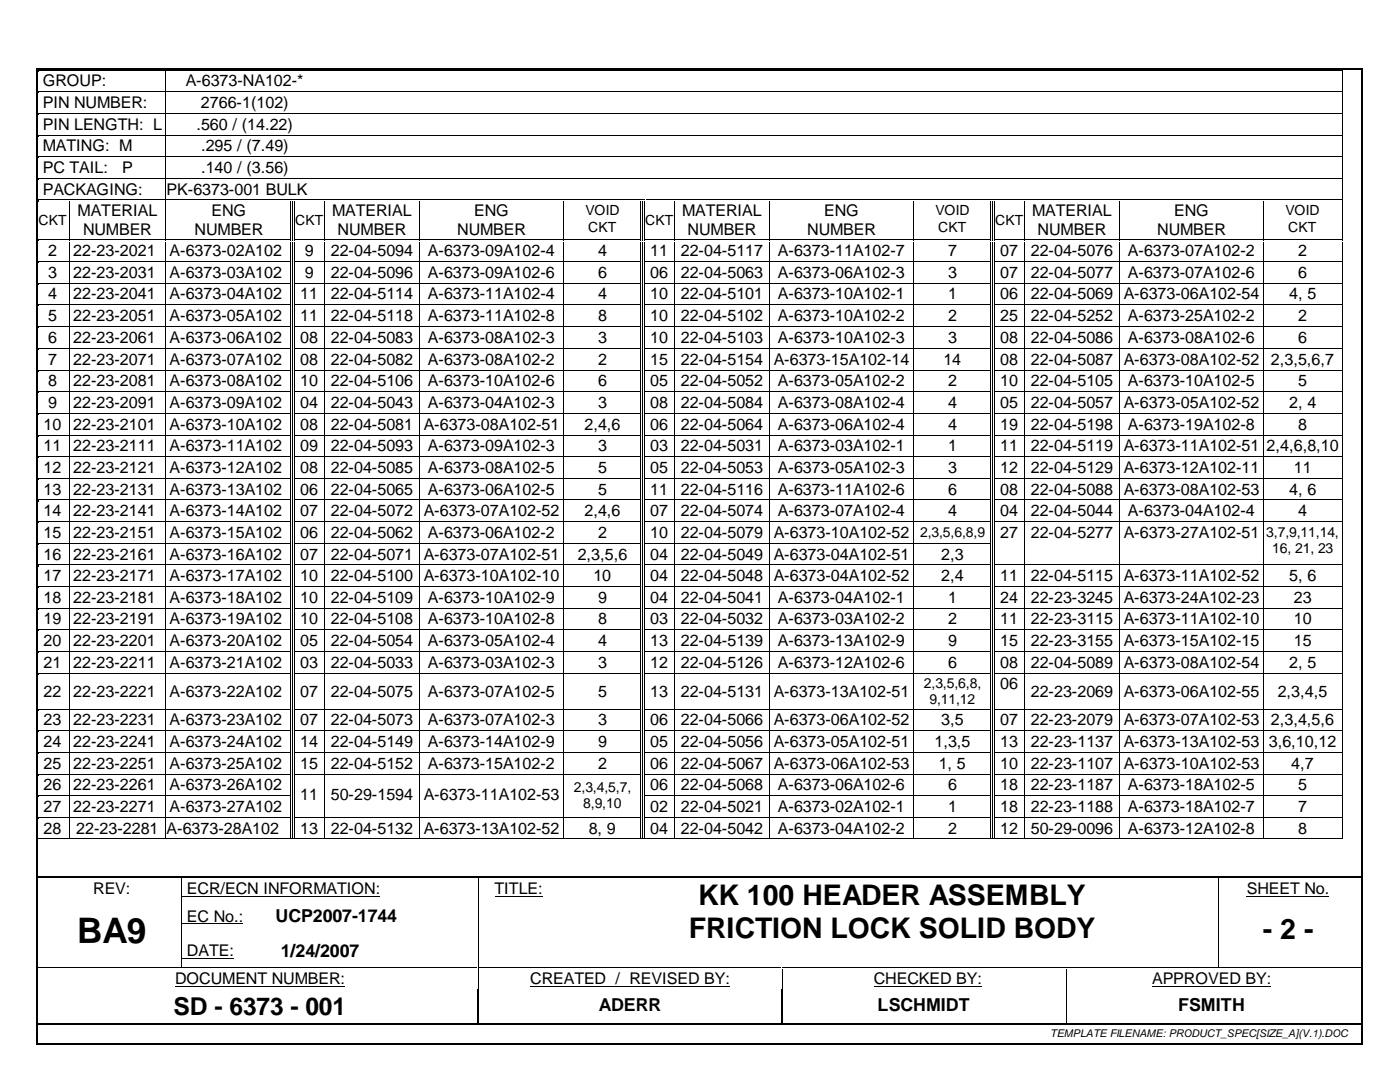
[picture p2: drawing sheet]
<svg xmlns="http://www.w3.org/2000/svg" width="279mm" height="216mm" viewBox="0 0 279 216" stroke-linecap="round" stroke-linejoin="round" font-family="sans-serif">
<defs><g id="words">
<text font-size="7" x="15.4" y="188.2">BA9</text>
<g font-size="5.7">
<text x="139.3" y="180.6">KK 100 HEADER ASSEMBLY</text>
<text x="137.5" y="187.1">FRICTION LOCK SOLID BODY</text>
<text x="252" y="187.3">- 2 -</text>
</g>
<text font-size="4.9" x="34.6" y="202.6">SD - 6373 - 001</text>
<g font-size="3.6">
<text x="55" y="184">UCP2007-1744</text>
<text x="56" y="190.9">1/24/2007</text>
<text x="119.5" y="201.8">ADERR</text>
<text x="175.2" y="201.8">LSCHMIDT</text>
<text x="235.1" y="201.8">FSMITH</text>
</g>
<g font-size="3.2">
<text x="8.5" y="17.3">GROUP:</text>
<text x="37.1" y="17.3">A-6373-NA102-*</text>
<text x="8.5" y="21.6">PIN NUMBER:</text>
<text x="40.1" y="21.6">2766-1(102)</text>
<text x="8.5" y="25.9">PIN LENGTH: L</text>
<text x="39.2" y="25.9">.560 / (14.22)</text>
<text x="8.5" y="30.2">MATING: M</text>
<text x="8.5" y="34.5">PC TAIL:</text>
<text x="24.4" y="34.5">P</text>
<text x="40.1" y="30.2">.295 / (7.49)</text>
<text x="40.1" y="34.5">.140 / (3.56)</text>
<text x="8.5" y="38.8">PACKAGING:</text>
<text x="33.3" y="38.8">PK-6373-001 BULK</text>
<text x="15.5" y="43.2">MATERIAL</text>
<text x="16.6" y="46.8">NUMBER</text>
<text x="38.8" y="46.8">NUMBER</text>
<text x="42.2" y="43.2">ENG</text>
<text x="66.3" y="43.2">MATERIAL</text>
<text x="67.4" y="46.8">NUMBER</text>
<text x="91.2" y="46.8">NUMBER</text>
<text x="94.6" y="43.2">ENG</text>
<text x="136.1" y="43.2">MATERIAL</text>
<text x="137.2" y="46.8">NUMBER</text>
<text x="161.1" y="46.8">NUMBER</text>
<text x="164.5" y="43.2">ENG</text>
<text x="206" y="43.2">MATERIAL</text>
<text x="207.1" y="46.8">NUMBER</text>
<text x="230.9" y="46.8">NUMBER</text>
<text x="234.3" y="43.2">ENG</text>
<text x="9.6" y="51.1">2</text>
<text x="14.6" y="51.1">22-23-2021</text>
<text x="33.8" y="51.1">A-6373-02A102</text>
<text x="60.9" y="51.1">9</text>
<text x="66" y="51.1">22-04-5094</text>
<text x="85.4" y="51.1">A-6373-09A102-4</text>
<text x="119.4" y="51.1">4</text>
<text x="129.8" y="51.1">11</text>
<text x="135.9" y="51.1">22-04-5117</text>
<text x="155.3" y="51.1">A-6373-11A102-7</text>
<text x="189.2" y="51.1">7</text>
<text x="199.6" y="51.1">07</text>
<text x="205.7" y="51.1">22-04-5076</text>
<text x="225.1" y="51.1">A-6373-07A102-2</text>
<text x="259.1" y="51.1">2</text>
<text x="9.6" y="55.4">3</text>
<text x="9.6" y="59.8">4</text>
<text x="14.6" y="55.4">22-23-2031</text>
<text x="14.6" y="59.8">22-23-2041</text>
<text x="33.8" y="55.4">A-6373-03A102</text>
<text x="33.8" y="59.8">A-6373-04A102</text>
<text x="59.9" y="59.8">11</text>
<text x="60.9" y="55.4">9</text>
<text x="66" y="55.4">22-04-5096</text>
<text x="66" y="59.8">22-04-5114</text>
<text x="85.4" y="55.4">A-6373-09A102-6</text>
<text x="85.4" y="59.8">A-6373-11A102-4</text>
<text x="119.4" y="55.4">6</text>
<text x="119.4" y="59.8">4</text>
<text x="129.8" y="55.4">06</text>
<text x="129.8" y="59.8">10</text>
<text x="135.9" y="55.4">22-04-5063</text>
<text x="135.9" y="59.8">22-04-5101</text>
<text x="155.3" y="55.4">A-6373-06A102-3</text>
<text x="155.3" y="59.8">A-6373-10A102-1</text>
<text x="189.2" y="55.4">3</text>
<text x="189.2" y="59.8">1</text>
<text x="199.6" y="55.4">07</text>
<text x="199.6" y="59.8">06</text>
<text x="205.7" y="55.4">22-04-5077</text>
<text x="205.7" y="59.8">22-04-5069</text>
<text x="224.3" y="59.8">A-6373-06A102-54</text>
<text x="225.1" y="55.4">A-6373-07A102-6</text>
<text x="257.3" y="59.8">4, 5</text>
<text x="259.1" y="55.4">6</text>
<text x="9.6" y="64.1">5</text>
<text x="14.6" y="64.1">22-23-2051</text>
<text x="33.8" y="64.1">A-6373-05A102</text>
<text x="59.9" y="64.1">11</text>
<text x="66" y="64.1">22-04-5118</text>
<text x="85.4" y="64.1">A-6373-11A102-8</text>
<text x="119.4" y="64.1">8</text>
<text x="129.8" y="64.1">10</text>
<text x="135.9" y="64.1">22-04-5102</text>
<text x="155.3" y="64.1">A-6373-10A102-2</text>
<text x="189.2" y="64.1">2</text>
<text x="199.6" y="64.1">25</text>
<text x="205.7" y="64.1">22-04-5252</text>
<text x="225.1" y="64.1">A-6373-25A102-2</text>
<text x="259.1" y="64.1">2</text>
<text x="9.6" y="68.5">6</text>
<text x="14.6" y="68.5">22-23-2061</text>
<text x="33.8" y="68.5">A-6373-06A102</text>
<text x="59.9" y="68.5">08</text>
<text x="66" y="68.5">22-04-5083</text>
<text x="85.4" y="68.5">A-6373-08A102-3</text>
<text x="119.4" y="68.5">3</text>
<text x="129.8" y="68.5">10</text>
<text x="135.9" y="68.5">22-04-5103</text>
<text x="155.3" y="68.5">A-6373-10A102-3</text>
<text x="189.2" y="68.5">3</text>
<text x="199.6" y="68.5">08</text>
<text x="205.7" y="68.5">22-04-5086</text>
<text x="225.1" y="68.5">A-6373-08A102-6</text>
<text x="259.1" y="68.5">6</text>
<text x="9.6" y="72.8">7</text>
<text x="9.6" y="77.1">8</text>
<text x="14.6" y="77.1">22-23-2081</text>
<text x="14.6" y="72.8">22-23-2071</text>
<text x="33.8" y="72.8">A-6373-07A102</text>
<text x="33.8" y="77.1">A-6373-08A102</text>
<text x="59.9" y="72.8">08</text>
<text x="59.9" y="77.1">10</text>
<text x="66" y="72.8">22-04-5082</text>
<text x="66" y="77.1">22-04-5106</text>
<text x="85.4" y="77.1">A-6373-10A102-6</text>
<text x="85.4" y="72.8">A-6373-08A102-2</text>
<text x="119.4" y="77.1">6</text>
<text x="119.4" y="72.8">2</text>
<text x="129.8" y="77.1">05</text>
<text x="129.8" y="72.8">15</text>
<text x="135.9" y="77.1">22-04-5052</text>
<text x="135.9" y="72.8">22-04-5154 A-6373-15A102-14</text>
<text x="155.3" y="77.1">A-6373-05A102-2</text>
<text x="188.3" y="72.8">14</text>
<text x="189.2" y="77.1">2</text>
<text x="199.6" y="77.1">10</text>
<text x="199.6" y="72.8">08</text>
<text x="205.7" y="77.1">22-04-5105</text>
<text x="205.7" y="72.8">22-04-5087 A-6373-08A102-52</text>
<text x="225.1" y="77.1">A-6373-10A102-5</text>
<text x="253.6" y="72.8">2,3,5,6,7</text>
<text x="259.1" y="77.1">5</text>
<text x="9.6" y="81.4">9</text>
<text x="14.6" y="81.4">22-23-2091</text>
<text x="33.8" y="81.4">A-6373-09A102</text>
<text x="59.9" y="81.4">04</text>
<text x="66" y="81.4">22-04-5043</text>
<text x="85.4" y="81.4">A-6373-04A102-3</text>
<text x="119.4" y="81.4">3</text>
<text x="129.8" y="81.4">08</text>
<text x="135.9" y="81.4">22-04-5084</text>
<text x="155.3" y="81.4">A-6373-08A102-4</text>
<text x="189.2" y="81.4">4</text>
<text x="199.6" y="81.4">05</text>
<text x="205.7" y="81.4">22-04-5057</text>
<text x="224.3" y="81.4">A-6373-05A102-52</text>
<text x="257.3" y="81.4">2, 4</text>
<text x="8.7" y="85.7">10</text>
<text x="14.6" y="85.7">22-23-2101</text>
<text x="33.8" y="85.7">A-6373-10A102</text>
<text x="59.9" y="85.7">08</text>
<text x="66" y="85.7">22-04-5081 A-6373-08A102-51</text>
<text x="116.6" y="85.7">2,4,6</text>
<text x="129.8" y="85.7">06</text>
<text x="135.9" y="85.7">22-04-5064</text>
<text x="155.3" y="85.7">A-6373-06A102-4</text>
<text x="189.2" y="85.7">4</text>
<text x="199.6" y="85.7">19</text>
<text x="205.7" y="85.7">22-04-5198</text>
<text x="225.1" y="85.7">A-6373-19A102-8</text>
<text x="259.1" y="85.7">8</text>
<text x="8.7" y="90.1">11</text>
<text x="8.7" y="94.4">12</text>
<text x="14.6" y="90.1">22-23-2111</text>
<text x="14.6" y="94.4">22-23-2121</text>
<text x="33.8" y="90.1">A-6373-11A102</text>
<text x="33.8" y="94.4">A-6373-12A102</text>
<text x="59.9" y="90.1">09</text>
<text x="59.9" y="94.4">08</text>
<text x="66" y="90.1">22-04-5093</text>
<text x="66" y="94.4">22-04-5085</text>
<text x="85.4" y="90.1">A-6373-09A102-3</text>
<text x="85.4" y="94.4">A-6373-08A102-5</text>
<text x="119.4" y="90.1">3</text>
<text x="119.4" y="94.4">5</text>
<text x="129.8" y="90.1">03</text>
<text x="129.8" y="94.4">05</text>
<text x="135.9" y="90.1">22-04-5031</text>
<text x="135.9" y="94.4">22-04-5053</text>
<text x="155.3" y="90.1">A-6373-03A102-1</text>
<text x="155.3" y="94.4">A-6373-05A102-3</text>
<text x="189.2" y="90.1">1</text>
<text x="189.2" y="94.4">3</text>
<text x="199.6" y="90.1">11</text>
<text x="199.6" y="94.4">12</text>
<text x="205.7" y="90.1">22-04-5119</text>
<text x="205.7" y="94.4">22-04-5129</text>
<text x="224.3" y="90.1">A-6373-11A102-51</text>
<text x="224.3" y="94.4">A-6373-12A102-11</text>
<text x="252.8" y="90.1">2,4,6,8,10</text>
<text x="258.2" y="94.4">11</text>
<text x="8.7" y="98.7">13</text>
<text x="14.6" y="98.7">22-23-2131</text>
<text x="33.8" y="98.7">A-6373-13A102</text>
<text x="59.9" y="98.7">06</text>
<text x="66" y="98.7">22-04-5065</text>
<text x="85.4" y="98.7">A-6373-06A102-5</text>
<text x="119.4" y="98.7">5</text>
<text x="129.8" y="98.7">11</text>
<text x="135.9" y="98.7">22-04-5116</text>
<text x="155.3" y="98.7">A-6373-11A102-6</text>
<text x="189.2" y="98.7">6</text>
<text x="199.6" y="98.7">08</text>
<text x="205.7" y="98.7">22-04-5088</text>
<text x="224.3" y="98.7">A-6373-08A102-53</text>
<text x="257.3" y="98.7">4, 6</text>
<text x="8.7" y="103">14</text>
<text x="8.7" y="107.3">15</text>
<text x="14.6" y="103">22-23-2141</text>
<text x="14.6" y="107.3">22-23-2151</text>
<text x="33.8" y="103">A-6373-14A102</text>
<text x="33.8" y="107.3">A-6373-15A102</text>
<text x="59.9" y="103">07</text>
<text x="59.9" y="107.3">06</text>
<text x="66" y="103">22-04-5072 A-6373-07A102-52</text>
<text x="66" y="107.3">22-04-5062</text>
<text x="85.4" y="107.3">A-6373-06A102-2</text>
<text x="116.6" y="103">2,4,6</text>
<text x="119.4" y="107.3">2</text>
<text x="129.8" y="103">07</text>
<text x="129.8" y="107.3">10</text>
<text x="135.9" y="103">22-04-5074</text>
<text x="135.9" y="107.3">22-04-5079</text>
<text x="154.4" y="107.3">A-6373-10A102-52</text>
<text x="155.3" y="103">A-6373-07A102-4</text>
<text x="189.2" y="103">4</text>
<text x="199.6" y="103">04</text>
<text x="199.6" y="107.3">27</text>
<text x="205.7" y="103">22-04-5044</text>
<text x="205.7" y="107.3">22-04-5277 A-6373-27A102-51</text>
<text x="225.1" y="103">A-6373-04A102-4</text>
<text x="259.1" y="103">4</text>
<text x="8.7" y="111.7">16</text>
<text x="14.6" y="111.7">22-23-2161</text>
<text x="33.8" y="111.7">A-6373-16A102</text>
<text x="59.9" y="111.7">07</text>
<text x="66" y="111.7">22-04-5071 A-6373-07A102-51</text>
<text x="115.3" y="111.7">2,3,5,6</text>
<text x="129.8" y="111.7">04</text>
<text x="135.9" y="111.7">22-04-5049 A-6373-04A102-51</text>
<text x="187.8" y="111.7">2,3</text>
<text x="8.7" y="116">17</text>
<text x="14.6" y="116">22-23-2171</text>
<text x="33.8" y="116">A-6373-17A102</text>
<text x="59.9" y="116">10</text>
<text x="66" y="116">22-04-5100 A-6373-10A102-10</text>
<text x="118.4" y="116">10</text>
<text x="129.8" y="116">04</text>
<text x="135.9" y="116">22-04-5048 A-6373-04A102-52</text>
<text x="187.8" y="116">2,4</text>
<text x="199.6" y="116">11</text>
<text x="205.7" y="116">22-04-5115 A-6373-11A102-52</text>
<text x="257.3" y="116">5, 6</text>
<text x="8.7" y="120.3">18</text>
<text x="8.7" y="124.6">19</text>
<text x="14.6" y="120.3">22-23-2181</text>
<text x="14.6" y="124.6">22-23-2191</text>
<text x="33.8" y="120.3">A-6373-18A102</text>
<text x="33.8" y="124.6">A-6373-19A102</text>
<text x="59.9" y="120.3">10</text>
<text x="59.9" y="124.6">10</text>
<text x="66" y="120.3">22-04-5109</text>
<text x="66" y="124.6">22-04-5108</text>
<text x="85.4" y="120.3">A-6373-10A102-9</text>
<text x="85.4" y="124.6">A-6373-10A102-8</text>
<text x="119.4" y="120.3">9</text>
<text x="119.4" y="124.6">8</text>
<text x="129.8" y="120.3">04</text>
<text x="129.8" y="124.6">03</text>
<text x="135.9" y="120.3">22-04-5041</text>
<text x="135.9" y="124.6">22-04-5032</text>
<text x="155.3" y="120.3">A-6373-04A102-1</text>
<text x="155.3" y="124.6">A-6373-03A102-2</text>
<text x="189.2" y="120.3">1</text>
<text x="189.2" y="124.6">2</text>
<text x="199.6" y="120.3">24</text>
<text x="199.6" y="124.6">11</text>
<text x="205.7" y="120.3">22-23-3245</text>
<text x="205.7" y="124.6">22-23-3115</text>
<text x="224.3" y="120.3">A-6373-24A102-23</text>
<text x="224.3" y="124.6">A-6373-11A102-10</text>
<text x="258.2" y="120.3">23</text>
<text x="258.2" y="124.6">10</text>
<text x="8.7" y="128.9">20</text>
<text x="14.6" y="128.9">22-23-2201</text>
<text x="33.8" y="128.9">A-6373-20A102</text>
<text x="59.9" y="128.9">05</text>
<text x="66" y="128.9">22-04-5054</text>
<text x="85.4" y="128.9">A-6373-05A102-4</text>
<text x="119.4" y="128.9">4</text>
<text x="129.8" y="128.9">13</text>
<text x="135.9" y="128.9">22-04-5139</text>
<text x="155.3" y="128.9">A-6373-13A102-9</text>
<text x="189.2" y="128.9">9</text>
<text x="199.6" y="128.9">15</text>
<text x="205.7" y="128.9">22-23-3155</text>
<text x="224.3" y="128.9">A-6373-15A102-15</text>
<text x="258.2" y="128.9">15</text>
<text x="8.7" y="133.2">21</text>
<text x="14.6" y="133.2">22-23-2211</text>
<text x="33.8" y="133.2">A-6373-21A102</text>
<text x="59.9" y="133.2">03</text>
<text x="66" y="133.2">22-04-5033</text>
<text x="85.4" y="133.2">A-6373-03A102-3</text>
<text x="119.4" y="133.2">3</text>
<text x="129.8" y="133.2">12</text>
<text x="135.9" y="133.2">22-04-5126</text>
<text x="155.3" y="133.2">A-6373-12A102-6</text>
<text x="189.2" y="133.2">6</text>
<text x="199.6" y="133.2">08</text>
<text x="199.6" y="137.6">06</text>
<text x="205.7" y="133.2">22-04-5089</text>
<text x="224.3" y="133.2">A-6373-08A102-54</text>
<text x="257.3" y="133.2">2, 5</text>
<text x="8.7" y="139">22</text>
<text x="14.6" y="139">22-23-2221</text>
<text x="33.8" y="139">A-6373-22A102</text>
<text x="59.9" y="139">07</text>
<text x="66" y="139">22-04-5075</text>
<text x="85.4" y="139">A-6373-07A102-5</text>
<text x="119.4" y="139">5</text>
<text x="129.8" y="139">13</text>
<text x="135.9" y="139">22-04-5131</text>
<text x="154.4" y="139">A-6373-13A102-51</text>
<text x="205.7" y="139">22-23-2069 A-6373-06A102-55</text>
<text x="255" y="139">2,3,4,5</text>
<text x="8.7" y="144.8">23</text>
<text x="8.7" y="149.1">24</text>
<text x="14.6" y="144.8">22-23-2231</text>
<text x="14.6" y="149.1">22-23-2241</text>
<text x="33.8" y="144.8">A-6373-23A102</text>
<text x="33.8" y="149.1">A-6373-24A102</text>
<text x="59.9" y="144.8">07</text>
<text x="59.9" y="149.1">14</text>
<text x="66" y="144.8">22-04-5073</text>
<text x="66" y="149.1">22-04-5149</text>
<text x="85.4" y="144.8">A-6373-07A102-3</text>
<text x="85.4" y="149.1">A-6373-14A102-9</text>
<text x="119.4" y="144.8">3</text>
<text x="119.4" y="149.1">9</text>
<text x="129.8" y="144.8">06</text>
<text x="129.8" y="149.1">05</text>
<text x="135.9" y="144.8">22-04-5066 A-6373-06A102-52</text>
<text x="135.9" y="149.1">22-04-5056 A-6373-05A102-51</text>
<text x="186.5" y="149.1">1,3,5</text>
<text x="187.8" y="144.8">3,5</text>
<text x="199.6" y="149.1">13</text>
<text x="199.6" y="144.8">07</text>
<text x="205.7" y="149.1">22-23-1137 A-6373-13A102-53</text>
<text x="205.7" y="144.8">22-23-2079 A-6373-07A102-53</text>
<text x="253.2" y="149.1">3,6,10,12</text>
<text x="253.6" y="144.8">2,3,4,5,6</text>
<text x="8.7" y="153.4">25</text>
<text x="14.6" y="153.4">22-23-2251</text>
<text x="33.8" y="153.4">A-6373-25A102</text>
<text x="59.9" y="153.4">15</text>
<text x="66" y="153.4">22-04-5152</text>
<text x="85.4" y="153.4">A-6373-15A102-2</text>
<text x="119.4" y="153.4">2</text>
<text x="129.8" y="153.4">06</text>
<text x="135.9" y="153.4">22-04-5067 A-6373-06A102-53</text>
<text x="187.3" y="153.4">1, 5</text>
<text x="199.6" y="153.4">10</text>
<text x="205.7" y="153.4">22-23-1107 A-6373-10A102-53</text>
<text x="257.7" y="153.4">4,7</text>
<text x="8.7" y="157.7">26</text>
<text x="14.6" y="157.7">22-23-2261</text>
<text x="33.8" y="157.7">A-6373-26A102</text>
<text x="59.9" y="159.7">11</text>
<text x="66" y="159.7">50-29-1594 A-6373-11A102-53</text>
<text x="129.8" y="157.7">06</text>
<text x="135.9" y="157.7">22-04-5068</text>
<text x="155.3" y="157.7">A-6373-06A102-6</text>
<text x="189.2" y="157.7">6</text>
<text x="199.6" y="157.7">18</text>
<text x="205.7" y="157.7">22-23-1187</text>
<text x="225.1" y="157.7">A-6373-18A102-5</text>
<text x="259.1" y="157.7">5</text>
<text x="8.7" y="162">27</text>
<text x="8.7" y="166.3">28</text>
<text x="14.6" y="162">22-23-2271</text>
<text x="15.2" y="166.3">22-23-2281 A-6373-28A102</text>
<text x="33.8" y="162">A-6373-27A102</text>
<text x="59.9" y="166.3">13</text>
<text x="66" y="166.3">22-04-5132 A-6373-13A102-52</text>
<text x="117.5" y="166.3">8, 9</text>
<text x="129.8" y="166.3">04</text>
<text x="129.8" y="162">02</text>
<text x="135.9" y="166.3">22-04-5042</text>
<text x="135.9" y="162">22-04-5021</text>
<text x="155.3" y="166.3">A-6373-04A102-2</text>
<text x="155.3" y="162">A-6373-02A102-1</text>
<text x="189.2" y="166.3">2</text>
<text x="189.2" y="162">1</text>
<text x="199.6" y="166.3">12</text>
<text x="199.6" y="162">18</text>
<text x="205.7" y="166.3">50-29-0096</text>
<text x="205.7" y="162">22-23-1188</text>
<text x="225.1" y="166.3">A-6373-12A102-8</text>
<text x="225.1" y="162">A-6373-18A102-7</text>
<text x="259.1" y="166.3">8</text>
<text x="259.1" y="162">7</text>
<text x="18.6" y="178.4">REV:</text>
<text x="37.3" y="178.4">ECR/ECN INFORMATION:</text>
<text x="98.7" y="178.4">TITLE:</text>
<text x="248.8" y="178.4">SHEET No.</text>
<text x="37.3" y="183.9">EC No.:</text>
<text x="37.3" y="190.8">DATE:</text>
<text x="34.9" y="196.4">DOCUMENT NUMBER:</text>
<text x="105.8" y="196.4">CREATED / REVISED BY:</text>
<text x="174.4" y="196.4">CHECKED BY:</text>
<text x="229.9" y="196.4">APPROVED BY:</text>
</g>
<g font-size="2.8">
<text x="7.7" y="44.9">CKT</text>
<text x="58.9" y="44.9">CKT</text>
<text x="116.8" y="42.9">VOID</text>
<text x="117.4" y="46.2">CKT</text>
<text x="128.8" y="44.9">CKT</text>
<text x="186.7" y="42.9">VOID</text>
<text x="187.3" y="46.2">CKT</text>
<text x="198.6" y="44.9">CKT</text>
<text x="256.5" y="42.9">VOID</text>
<text x="257.1" y="46.2">CKT</text>
<text x="183.6" y="107.3">2,3,5,6,8,9</text>
<text x="252.7" y="107.1">3,7,9,11,14,</text>
<text x="253.9" y="110.3">16, 21, 23</text>
<text x="184.4" y="137.3">2,3,5,6,8,</text>
<text x="185.5" y="140.5">9,11,12</text>
<text x="114.5" y="158">2,3,4,5,7,</text>
<text x="116.4" y="161.2">8,9,10</text>
</g>
<text font-size="2.1" x="209.6" y="206.9">TEMPLATE FILENAME: PRODUCT_SPEC[SIZE_A](V.1).DOC</text>
</g></defs>
<g fill="none" stroke="#000" stroke-width=".2">
<path d="M7.8 14h25M7.8 18.3h25M33 13.9v4.3M33 18.7v3.8M33.1 14h31.4M33.1 18.3h31.4M64.7 14h28.4M64.7 18.3h28.4M93.4 14h18.8M93.4 18.3h18.8M112.4 14h15.6M112.4 18.3h15.6"/>
<path d="M128.2 14h12.5M128.2 18.3h12.5M140.9 14h12.5M140.9 18.3h12.5M153.6 14h28.4M153.6 18.3h28.4M182.3 14h15.5M182.3 18.3h15.5M198.1 14h6.1M198.1 18.3h6.1M204.4 14h18.8M204.4 18.3h18.8"/>
<path d="M223.5 14h28.4M223.5 18.3h28.4M252.1 14h15.7M252.1 18.3h15.7M267.9 13.9v4.3M267.9 18.7v3.8M7.8 22.6h25M7.8 26.9h25M7.8 31.3h25M7.8 35.6h25M7.8 39.9h6M14 39.9h18.8"/>
<path d="M33 23v3.8M33 27.3v3.8M33 31.6v3.9M33 36v3.8M33.1 22.6h31.4M33.1 26.9h31.4M33.1 31.3h31.4M33.1 35.6h31.4M33.1 39.9h24.8M58.1 39.9h6.4M64.7 22.6h28.4M64.7 26.9h28.4"/>
<path d="M64.7 31.3h28.4M64.7 35.6h28.4M64.8 39.9h18.8M83.9 39.9h9.2M93.4 22.6h18.8M93.4 26.9h18.8M93.4 31.3h18.8M93.4 35.6h18.8M93.4 39.9h18.8M112.4 22.6h15.6M112.4 26.9h15.6M112.4 31.3h15.6"/>
<path d="M112.4 35.6h15.6M112.5 39.9h15.2M128.2 22.6h12.5M128.2 26.9h12.5M128.2 31.3h12.5M128.2 35.6h12.5M128.8 39.9h5.6M134.7 39.9h6M140.9 22.6h12.5M140.9 26.9h12.5M140.9 31.3h12.5M140.9 35.6h12.5"/>
<path d="M140.9 39.9h12.5M153.6 22.6h28.4M153.6 26.9h28.4M153.6 31.3h28.4M153.6 35.6h28.4M153.7 39.9h28.3M182.3 22.6h15.5M182.3 26.9h15.5M182.3 31.3h15.5M182.3 35.6h15.5M182.4 39.9h15.2M198.1 22.6h6.1"/>
<path d="M198.1 26.9h6.1M198.1 31.3h6.1M198.1 35.6h6.1M198.7 39.9h5.5M204.4 22.6h18.8M204.4 26.9h18.8M204.4 31.3h18.8M204.4 35.6h18.8M204.5 39.9h18.7M223.5 22.6h28.4M223.5 26.9h28.4M223.5 31.3h28.4"/>
<path d="M223.5 35.6h28.4M223.6 39.9h28.3M252.1 22.6h15.7M252.1 26.9h15.7M252.1 31.3h15.7M252.1 35.6h15.7M252.2 39.9h15.6M267.9 23v3.8M267.9 27.3v3.8M267.9 31.6v3.9M267.9 36v3.8M7.8 47.9h6"/>
<path d="M7.8 52.2h6M7.8 56.5h6M13.9 40.3v7.4M13.9 48.2v3.9M13.9 52.6v3.9M13.9 56.9v3.9M14 47.9h18.8M14 52.2h18.8M14 56.5h18.8M33 40.3v7.4M33 48.2v3.9M33 52.6v3.9"/>
<path d="M33 56.9v3.9M33.1 47.9h24.8M33.1 52.2h24.8M33.1 56.5h24.8M58 40.3v7.4M58 48.2v3.9M58 52.6v3.9M58 56.9v3.9M58.4 40.3v7.4M58.4 48.2v3.9M58.4 52.6v3.9M58.4 56.9v3.9"/>
<path d="M58.7 40.3v7.4M58.7 48.2v3.9M58.7 52.6v3.9M58.7 56.9v3.9M58.8 47.9h5.8M58.8 52.2h5.8M58.8 56.5h5.8M64.7 40.3v7.4M64.7 48.2v3.9M64.7 52.6v3.9M64.7 56.9v3.9M64.8 47.9h18.8"/>
<path d="M64.8 52.2h18.8M64.8 56.5h18.8M83.8 40.3v7.4M83.8 48.2v3.9M83.8 52.6v3.9M83.8 56.9v3.9M83.9 47.9h28.3M83.9 52.2h28.3M83.9 56.5h28.3M112.4 40.3v7.4M112.4 48.2v3.9M112.4 52.6v3.9"/>
<path d="M112.4 56.9v3.9M112.5 47.9h15.2M112.5 52.2h15.2M112.5 56.5h15.2M127.9 40.3v7.4M127.9 48.2v3.9M127.9 52.6v3.9M127.9 56.9v3.9M128.2 40.3v7.4M128.2 48.2v3.9M128.2 52.6v3.9M128.2 56.9v3.9"/>
<path d="M128.5 40.3v7.4M128.5 48.2v3.9M128.5 52.6v3.9M128.5 56.9v3.9M128.7 47.9h5.7M128.7 52.2h5.7M128.7 56.5h5.7M134.6 40.3v7.4M134.6 48.2v3.9M134.6 52.6v3.9M134.6 56.9v3.9M134.7 47.9h18.8"/>
<path d="M134.7 52.2h18.8M134.7 56.5h18.8M153.6 40.3v7.4M153.6 48.2v3.9M153.6 52.6v3.9M153.6 56.9v3.9M153.7 47.9h28.4M153.7 52.2h28.4M153.7 56.5h28.4M182.2 40.3v7.4M182.2 48.2v3.9M182.2 52.6v3.9"/>
<path d="M182.2 56.9v3.9M182.4 47.9h15.2M182.4 52.2h15.2M182.4 56.5h15.2M197.7 40.3v7.4M197.7 48.2v3.9M197.7 52.6v3.9M197.7 56.9v3.9M198.1 40.3v7.4M198.1 48.2v3.9M198.1 52.6v3.9M198.1 56.9v3.9"/>
<path d="M198.4 40.3v7.4M198.4 48.2v3.9M198.4 52.6v3.9M198.4 56.9v3.9M198.5 47.9h5.8M198.5 52.2h5.8M198.5 56.5h5.8M204.4 40.3v7.4M204.4 48.2v3.9M204.4 52.6v3.9M204.4 56.9v3.9M204.5 47.9h18.8"/>
<path d="M204.5 52.2h18.8M204.5 56.5h18.8M223.5 40.3v7.4M223.5 48.2v3.9M223.5 52.6v3.9M223.5 56.9v3.9M223.6 47.9h28.3M223.6 52.2h28.3M223.6 56.5h28.3M252.1 40.3v7.4M252.1 48.2v3.9M252.1 52.6v3.9"/>
<path d="M252.1 56.9v3.9M252.2 47.9h15.6M252.2 52.2h15.6M252.2 56.5h15.6M267.9 40.3v7.4M267.9 48.2v3.9M267.9 52.6v3.9M267.9 56.9v3.9M7.8 60.8h6M7.8 65.2h6M7.8 69.5h6M7.8 73.9h6"/>
<path d="M7.8 78.2h6M13.9 61.2v3.9M13.9 65.6v3.8M13.9 69.9v3.8M13.9 74.2v3.8M13.9 78.5v3.9M14 60.8h18.8M14 65.2h18.8M14 69.5h18.8M14 73.9h18.8M14 78.2h18.8M33 61.2v3.9"/>
<path d="M33 65.6v3.8M33 69.9v3.8M33 74.2v3.8M33 78.5v3.9M33.1 60.8h24.8M33.1 65.2h24.8M33.1 69.5h24.8M33.1 73.9h24.8M33.1 78.2h24.8M58 61.2v3.9M58 65.6v3.8M58 69.9v3.8"/>
<path d="M58 74.2v3.8M58 78.5v3.9M58.4 61.2v3.9M58.4 65.6v3.8M58.4 69.9v3.8M58.4 74.2v3.8M58.4 78.5v3.9M58.7 61.2v3.9M58.7 65.6v3.8M58.7 69.9v3.8M58.7 74.2v3.8M58.7 78.5v3.9"/>
<path d="M58.8 60.8h5.8M58.8 65.2h5.8M58.8 69.5h5.8M58.8 73.9h5.8M58.8 78.2h5.8M64.7 61.2v3.9M64.7 65.6v3.8M64.7 69.9v3.8M64.7 74.2v3.8M64.7 78.5v3.9M64.8 60.8h18.8M64.8 65.2h18.8"/>
<path d="M64.8 69.5h18.8M64.8 73.9h18.8M64.8 78.2h18.8M83.8 61.2v3.9M83.8 65.6v3.8M83.8 69.9v3.8M83.8 74.2v3.8M83.8 78.5v3.9M83.9 60.8h28.3M83.9 65.2h28.3M83.9 69.5h28.3M83.9 73.9h28.3"/>
<path d="M83.9 78.2h28.3M112.4 61.2v3.9M112.4 65.6v3.8M112.4 69.9v3.8M112.4 74.2v3.8M112.4 78.5v3.9M112.5 60.8h15.2M112.5 65.2h15.2M112.5 69.5h15.2M112.5 73.9h15.2M112.5 78.2h15.2M127.9 61.2v3.9"/>
<path d="M127.9 65.6v3.8M127.9 69.9v3.8M127.9 74.2v3.8M127.9 78.5v3.9M128.2 61.2v3.9M128.2 65.6v3.8M128.2 69.9v3.8M128.2 74.2v3.8M128.2 78.5v3.9M128.5 61.2v3.9M128.5 65.6v3.8M128.5 69.9v3.8"/>
<path d="M128.5 74.2v3.8M128.5 78.5v3.9M128.7 60.8h5.7M128.7 65.2h5.7M128.7 69.5h5.7M128.7 73.9h5.7M128.7 78.2h5.7M134.6 61.2v3.9M134.6 65.6v3.8M134.6 69.9v3.8M134.6 74.2v3.8M134.6 78.5v3.9"/>
<path d="M134.7 60.8h18.8M134.7 65.2h18.8M134.7 69.5h18.8M134.7 73.9h18.8M134.7 78.2h18.8M153.6 61.2v3.9M153.6 65.6v3.8M153.6 69.9v3.8M153.6 74.2v3.8M153.6 78.5v3.9M153.7 60.8h28.4M153.7 65.2h28.4"/>
<path d="M153.7 69.5h28.4M153.7 73.9h28.4M153.7 78.2h28.4M182.2 61.2v3.9M182.2 65.6v3.8M182.2 69.9v3.8M182.2 74.2v3.8M182.2 78.5v3.9M182.4 60.8h15.2M182.4 65.2h15.2M182.4 69.5h15.2M182.4 73.9h15.2"/>
<path d="M182.4 78.2h15.2M197.7 61.2v3.9M197.7 65.6v3.8M197.7 69.9v3.8M197.7 74.2v3.8M197.7 78.5v3.9M198.1 61.2v3.9M198.1 65.6v3.8M198.1 69.9v3.8M198.1 74.2v3.8M198.1 78.5v3.9M198.4 61.2v3.9"/>
<path d="M198.4 65.6v3.8M198.4 69.9v3.8M198.4 74.2v3.8M198.4 78.5v3.9M198.5 60.8h5.8M198.5 65.2h5.8M198.5 69.5h5.8M198.5 73.9h5.8M198.5 78.2h5.8M204.4 61.2v3.9M204.4 65.6v3.8M204.4 69.9v3.8"/>
<path d="M204.4 74.2v3.8M204.4 78.5v3.9M204.5 60.8h18.8M204.5 65.2h18.8M204.5 69.5h18.8M204.5 73.9h18.8M204.5 78.2h18.8M223.5 61.2v3.9M223.5 65.6v3.8M223.5 69.9v3.8M223.5 74.2v3.8M223.5 78.5v3.9"/>
<path d="M223.6 60.8h28.3M223.6 65.2h28.3M223.6 69.5h28.3M223.6 73.9h28.3M223.6 78.2h28.3M252.1 61.2v3.9M252.1 65.6v3.8M252.1 69.9v3.8M252.1 74.2v3.8M252.1 78.5v3.9M252.2 60.8h15.6M252.2 65.2h15.6"/>
<path d="M252.2 69.5h15.6M252.2 73.9h15.6M252.2 78.2h15.6M267.9 61.2v3.9M267.9 65.6v3.8M267.9 69.9v3.8M267.9 74.2v3.8M267.9 78.5v3.9M7.8 82.5h6M7.8 86.8h6M7.8 91.1h6M7.8 95.4h6"/>
<path d="M7.8 99.8h6M13.9 82.9v3.8M13.9 87.2v3.8M13.9 91.5v3.8M13.9 95.8v3.8M14 82.5h18.8M14 86.8h18.8M14 91.1h18.8M14 95.4h18.8M14 99.8h18.8M33 82.9v3.8M33 87.2v3.8"/>
<path d="M33 91.5v3.8M33 95.8v3.8M33.1 82.5h24.8M33.1 86.8h24.8M33.1 91.1h24.8M33.1 95.4h24.8M33.1 99.8h24.8M58 82.9v3.8M58 87.2v3.8M58 91.5v3.8M58 95.8v3.8M58.4 82.9v3.8"/>
<path d="M58.4 87.2v3.8M58.4 91.5v3.8M58.4 95.8v3.8M58.7 82.9v3.8M58.7 87.2v3.8M58.7 91.5v3.8M58.7 95.8v3.8M58.8 82.5h5.8M58.8 86.8h5.8M58.8 91.1h5.8M58.8 95.4h5.8M58.8 99.8h5.8"/>
<path d="M64.7 82.9v3.8M64.7 87.2v3.8M64.7 91.5v3.8M64.7 95.8v3.8M64.8 82.5h18.8M64.8 86.8h18.8M64.8 91.1h18.8M64.8 95.4h18.8M64.8 99.8h18.8M83.8 82.9v3.8M83.8 87.2v3.8M83.8 91.5v3.8"/>
<path d="M83.8 95.8v3.8M83.9 82.5h28.3M83.9 86.8h28.3M83.9 91.1h28.3M83.9 95.4h28.3M83.9 99.8h28.3M112.4 82.9v3.8M112.4 87.2v3.8M112.4 91.5v3.8M112.4 95.8v3.8M112.5 82.5h15.2M112.5 86.8h15.2"/>
<path d="M112.5 91.1h15.2M112.5 95.4h15.2M112.5 99.8h15.2M127.9 82.9v3.8M127.9 87.2v3.8M127.9 91.5v3.8M127.9 95.8v3.8M128.2 82.9v3.8M128.2 87.2v3.8M128.2 91.5v3.8M128.2 95.8v3.8M128.5 82.9v3.8"/>
<path d="M128.5 87.2v3.8M128.5 91.5v3.8M128.5 95.8v3.8M128.7 82.5h5.7M128.7 86.8h5.7M128.7 91.1h5.7M128.7 95.4h5.7M128.7 99.8h5.7M134.6 82.9v3.8M134.6 87.2v3.8M134.6 91.5v3.8M134.6 95.8v3.8"/>
<path d="M134.7 82.5h18.8M134.7 86.8h18.8M134.7 91.1h18.8M134.7 95.4h18.8M134.7 99.8h18.8M153.6 82.9v3.8M153.6 87.2v3.8M153.6 91.5v3.8M153.6 95.8v3.8M153.7 82.5h28.4M153.7 86.8h28.4M153.7 91.1h28.4"/>
<path d="M153.7 95.4h28.4M153.7 99.8h28.4M182.2 82.9v3.8M182.2 87.2v3.8M182.2 91.5v3.8M182.2 95.8v3.8M182.4 82.5h15.2M182.4 86.8h15.2M182.4 91.1h15.2M182.4 95.4h15.2M182.4 99.8h15.2M197.7 82.9v3.8"/>
<path d="M197.7 87.2v3.8M197.7 91.5v3.8M197.7 95.8v3.8M198.1 82.9v3.8M198.1 87.2v3.8M198.1 91.5v3.8M198.1 95.8v3.8M198.4 82.9v3.8M198.4 87.2v3.8M198.4 91.5v3.8M198.4 95.8v3.8M198.5 82.5h5.8"/>
<path d="M198.5 86.8h5.8M198.5 91.1h5.8M198.5 95.4h5.8M198.5 99.8h5.8M204.4 82.9v3.8M204.4 87.2v3.8M204.4 91.5v3.8M204.4 95.8v3.8M204.5 82.5h18.8M204.5 86.8h18.8M204.5 91.1h18.8M204.5 95.4h18.8"/>
<path d="M204.5 99.8h18.8M223.5 82.9v3.8M223.5 87.2v3.8M223.5 91.5v3.8M223.5 95.8v3.8M223.6 82.5h28.3M223.6 86.8h28.3M223.6 91.1h28.3M223.6 95.4h28.3M223.6 99.8h28.3M252.1 82.9v3.8M252.1 87.2v3.8"/>
<path d="M252.1 91.5v3.8M252.1 95.8v3.8M252.2 82.5h15.6M252.2 86.8h15.6M252.2 91.1h15.6M252.2 95.4h15.6M252.2 99.8h15.6M267.9 82.9v3.8M267.9 87.2v3.8M267.9 91.5v3.8M267.9 95.8v3.8M7.8 104.1h6"/>
<path d="M7.8 108.4h6M7.8 112.7h6M7.8 117h6M13.9 100.1v3.8M13.9 104.5v3.8M13.9 108.8v3.8M13.9 113.1v3.8M13.9 117.4v3.8M14 104.1h18.8M14 108.4h18.8M14 112.7h18.8M14 117h18.8"/>
<path d="M33 100.1v3.8M33 104.5v3.8M33 108.8v3.8M33 113.1v3.8M33 117.4v3.8M33.1 104.1h24.8M33.1 108.4h24.8M33.1 112.7h24.8M33.1 117h24.8M58 100.1v3.8M58 104.5v3.8M58 108.8v3.8"/>
<path d="M58 113.1v3.8M58 117.4v3.8M58.4 100.1v3.8M58.4 104.5v3.8M58.4 108.8v3.8M58.4 113.1v3.8M58.4 117.4v3.8M58.7 100.1v3.8M58.7 104.5v3.8M58.7 108.8v3.8M58.7 113.1v3.8M58.7 117.4v3.8"/>
<path d="M58.8 104.1h5.8M58.8 108.4h5.8M58.8 112.7h5.8M58.8 117h5.8M64.7 100.1v3.8M64.7 104.5v3.8M64.7 108.8v3.8M64.7 113.1v3.8M64.7 117.4v3.8M64.8 104.1h18.8M64.8 108.4h18.8M64.8 112.7h18.8"/>
<path d="M64.8 117h18.8M83.8 100.1v3.8M83.8 104.5v3.8M83.8 108.8v3.8M83.8 113.1v3.8M83.8 117.4v3.8M83.9 104.1h28.3M83.9 108.4h28.3M83.9 112.7h28.3M83.9 117h28.3M112.4 100.1v3.8M112.4 104.5v3.8"/>
<path d="M112.4 108.8v3.8M112.4 113.1v3.8M112.4 117.4v3.8M112.5 104.1h15.2M112.5 108.4h15.2M112.5 112.7h15.2M112.5 117h15.2M127.9 100.1v3.8M127.9 104.5v3.8M127.9 108.8v3.8M127.9 113.1v3.8M127.9 117.4v3.8"/>
<path d="M128.2 100.1v3.8M128.2 104.5v3.8M128.2 108.8v3.8M128.2 113.1v3.8M128.2 117.4v3.8M128.5 100.1v3.8M128.5 104.5v3.8M128.5 108.8v3.8M128.5 113.1v3.8M128.5 117.4v3.8M128.7 104.1h5.7M128.7 108.4h5.7"/>
<path d="M128.7 112.7h5.7M128.7 117h5.7M134.6 100.1v3.8M134.6 104.5v3.8M134.6 108.8v3.8M134.6 113.1v3.8M134.6 117.4v3.8M134.7 104.1h18.8M134.7 108.4h18.8M134.7 112.7h18.8M134.7 117h18.8M153.6 100.1v3.8"/>
<path d="M153.6 104.5v3.8M153.6 108.8v3.8M153.6 113.1v3.8M153.6 117.4v3.8M153.7 104.1h28.4M153.7 108.4h28.4M153.7 112.7h28.4M153.7 117h28.4M182.2 100.1v3.8M182.2 104.5v3.8M182.2 108.8v3.8M182.2 113.1v3.8"/>
<path d="M182.2 117.4v3.8M182.4 104.1h15.2M182.4 108.4h15.2M182.4 112.7h15.2M182.4 117h15.2M197.7 100.1v3.8M197.7 104.5v3.8M197.7 108.8v3.8M197.7 113.1v3.8M197.7 117.4v3.8M198.1 100.1v3.8M198.1 104.5v3.8"/>
<path d="M198.1 108.8v3.8M198.1 113.1v3.8M198.1 117.4v3.8M198.4 100.1v3.8M198.4 104.5v3.8M198.4 108.8v3.8M198.4 113.1v3.8M198.4 117.4v3.8M198.5 104.1h5.8M198.5 112.7h5.8M198.5 117h5.8M204.4 100.1v3.8"/>
<path d="M204.4 104.5v3.8M204.4 108.8v3.8M204.4 113.1v3.8M204.4 117.4v3.8M204.5 104.1h18.8M204.5 112.7h18.8M204.5 117h18.8M223.5 100.1v3.8M223.5 104.5v3.8M223.5 108.8v3.8M223.5 113.1v3.8M223.5 117.4v3.8"/>
<path d="M223.6 104.1h28.3M223.6 112.7h28.3M223.6 117h28.3M252.1 100.1v3.8M252.1 104.5v3.8M252.1 108.8v3.8M252.1 113.1v3.8M252.1 117.4v3.8M252.2 104.1h15.6M252.2 112.7h15.6M252.2 117h15.6M267.9 100.1v3.8"/>
<path d="M267.9 104.5v3.8M267.9 108.8v3.8M267.9 113.1v3.8M267.9 117.4v3.8M7.8 121.3h6M7.8 125.7h6M7.8 130h6M7.8 134.3h6M13.9 121.7v3.8M13.9 126v3.9M13.9 130.4v3.8M13.9 134.7v6.7"/>
<path d="M14 121.3h18.8M14 125.7h18.8M14 130h18.8M14 134.3h18.8M33 121.7v3.8M33 126v3.9M33 130.4v3.8M33 134.7v6.7M33.1 121.3h24.8M33.1 125.7h24.8M33.1 130h24.8M33.1 134.3h24.8"/>
<path d="M58 121.7v3.8M58 126v3.9M58 130.4v3.8M58 134.7v6.7M58.4 121.7v3.8M58.4 126v3.9M58.4 130.4v3.8M58.4 134.7v6.7M58.7 121.7v3.8M58.7 126v3.9M58.7 130.4v3.8M58.7 134.7v6.7"/>
<path d="M58.8 121.3h5.8M58.8 125.7h5.8M58.8 130h5.8M58.8 134.3h5.8M64.7 121.7v3.8M64.7 126v3.9M64.7 130.4v3.8M64.7 134.7v6.7M64.8 121.3h18.8M64.8 125.7h18.8M64.8 130h18.8M64.8 134.3h18.8"/>
<path d="M83.8 121.7v3.8M83.8 126v3.9M83.8 130.4v3.8M83.8 134.7v6.7M83.9 121.3h28.3M83.9 125.7h28.3M83.9 130h28.3M83.9 134.3h28.3M112.4 121.7v3.8M112.4 126v3.9M112.4 130.4v3.8M112.4 134.7v6.7"/>
<path d="M112.5 121.3h15.2M112.5 125.7h15.2M112.5 130h15.2M112.5 134.3h15.2M127.9 121.7v3.8M127.9 126v3.9M127.9 130.4v3.8M127.9 134.7v6.7M128.2 121.7v3.8M128.2 126v3.9M128.2 130.4v3.8M128.2 134.7v6.7"/>
<path d="M128.5 121.7v3.8M128.5 126v3.9M128.5 130.4v3.8M128.5 134.7v6.7M128.7 121.3h5.7M128.7 125.7h5.7M128.7 130h5.7M128.7 134.3h5.7M134.6 121.7v3.8M134.6 126v3.9M134.6 130.4v3.8M134.6 134.7v6.7"/>
<path d="M134.7 121.3h18.8M134.7 125.7h18.8M134.7 130h18.8M134.7 134.3h18.8M153.6 121.7v3.8M153.6 126v3.9M153.6 130.4v3.8M153.6 134.7v6.7M153.7 121.3h28.4M153.7 125.7h28.4M153.7 130h28.4M153.7 134.3h28.4"/>
<path d="M182.2 121.7v3.8M182.2 126v3.9M182.2 130.4v3.8M182.2 134.7v6.7M182.4 121.3h15.2M182.4 125.7h15.2M182.4 130h15.2M182.4 134.3h15.2M197.7 121.7v3.8M197.7 126v3.9M197.7 130.4v3.8M197.7 134.7v6.7"/>
<path d="M198.1 121.7v3.8M198.1 126v3.9M198.1 130.4v3.8M198.1 134.7v6.7M198.4 121.7v3.8M198.4 126v3.9M198.4 130.4v3.8M198.4 134.7v6.7M198.5 121.3h5.8M198.5 125.7h5.8M198.5 130h5.8M198.5 134.3h5.8"/>
<path d="M204.4 121.7v3.8M204.4 126v3.9M204.4 130.4v3.8M204.4 134.7v6.7M204.5 121.3h18.8M204.5 125.7h18.8M204.5 130h18.8M204.5 134.3h18.8M223.5 121.7v3.8M223.5 126v3.9M223.5 130.4v3.8M223.5 134.7v6.7"/>
<path d="M223.6 121.3h28.3M223.6 125.7h28.3M223.6 130h28.3M223.6 134.3h28.3M252.1 121.7v3.8M252.1 126v3.9M252.1 130.4v3.8M252.1 134.7v6.7M252.2 121.3h15.6M252.2 125.7h15.6M252.2 130h15.6M252.2 134.3h15.6"/>
<path d="M267.9 121.7v3.8M267.9 126v3.9M267.9 130.4v3.8M267.9 134.7v6.7M7.8 141.5h6M7.8 145.8h6M7.8 150.1h6M7.8 154.5h6M7.8 158.8h6M13.9 141.9v3.8M13.9 146.2v3.8M13.9 150.5v3.8"/>
<path d="M13.9 154.8v3.8M13.9 159.2v3.8M14 141.5h18.8M14 145.8h18.8M14 150.1h18.8M14 154.5h18.8M14 158.8h18.8M33 141.9v3.8M33 146.2v3.8M33 150.5v3.8M33 154.8v3.8M33 159.2v3.8"/>
<path d="M33.1 141.5h24.8M33.1 145.8h24.8M33.1 150.1h24.8M33.1 154.5h24.8M33.1 158.8h24.8M58 141.9v3.8M58 146.2v3.8M58 150.5v3.8M58 154.8v3.8M58 159.2v3.8M58.4 141.9v3.8M58.4 146.2v3.8"/>
<path d="M58.4 150.5v3.8M58.4 154.8v3.8M58.4 159.2v3.8M58.7 141.9v3.8M58.7 146.2v3.8M58.7 150.5v3.8M58.7 154.8v3.8M58.7 159.2v3.8M58.8 141.5h5.8M58.8 145.8h5.8M58.8 150.1h5.8M58.8 154.5h5.8"/>
<path d="M64.7 141.9v3.8M64.7 146.2v3.8M64.7 150.5v3.8M64.7 154.8v3.8M64.7 159.2v3.8M64.8 141.5h18.8M64.8 145.8h18.8M64.8 150.1h18.8M64.8 154.5h18.8M83.8 141.9v3.8M83.8 146.2v3.8M83.8 150.5v3.8"/>
<path d="M83.8 154.8v3.8M83.8 159.2v3.8M83.9 141.5h28.3M83.9 145.8h28.3M83.9 150.1h28.3M83.9 154.5h28.3M112.4 141.9v3.8M112.4 146.2v3.8M112.4 150.5v3.8M112.4 154.8v3.8M112.4 159.2v3.8M112.5 141.5h15.2"/>
<path d="M112.5 145.8h15.2M112.5 150.1h15.2M112.5 154.5h15.2M127.9 141.9v3.8M127.9 146.2v3.8M127.9 150.5v3.8M127.9 154.8v3.8M127.9 159.2v3.8M128.2 141.9v3.8M128.2 146.2v3.8M128.2 150.5v3.8M128.2 154.8v3.8"/>
<path d="M128.2 159.2v3.8M128.5 141.9v3.8M128.5 146.2v3.8M128.5 150.5v3.8M128.5 154.8v3.8M128.5 159.2v3.8M128.7 141.5h5.7M128.7 145.8h5.7M128.7 150.1h5.7M128.7 154.5h5.7M128.7 158.8h5.7M134.6 141.9v3.8"/>
<path d="M134.6 146.2v3.8M134.6 150.5v3.8M134.6 154.8v3.8M134.6 159.2v3.8M134.7 141.5h18.8M134.7 145.8h18.8M134.7 150.1h18.8M134.7 154.5h18.8M134.7 158.8h18.8M153.6 141.9v3.8M153.6 146.2v3.8M153.6 150.5v3.8"/>
<path d="M153.6 154.8v3.8M153.6 159.2v3.8M153.7 141.5h28.4M153.7 145.8h28.4M153.7 150.1h28.4M153.7 154.5h28.4M153.7 158.8h28.4M182.2 141.9v3.8M182.2 146.2v3.8M182.2 150.5v3.8M182.2 154.8v3.8M182.2 159.2v3.8"/>
<path d="M182.4 141.5h15.2M182.4 145.8h15.2M182.4 150.1h15.2M182.4 154.5h15.2M182.4 158.8h15.2M197.7 141.9v3.8M197.7 146.2v3.8M197.7 150.5v3.8M197.7 154.8v3.8M197.7 159.2v3.8M198.1 141.9v3.8M198.1 146.2v3.8"/>
<path d="M198.1 150.5v3.8M198.1 154.8v3.8M198.1 159.2v3.8M198.4 141.9v3.8M198.4 146.2v3.8M198.4 150.5v3.8M198.4 154.8v3.8M198.4 159.2v3.8M198.5 141.5h5.8M198.5 145.8h5.8M198.5 150.1h5.8M198.5 154.5h5.8"/>
<path d="M198.5 158.8h5.8M204.4 141.9v3.8M204.4 146.2v3.8M204.4 150.5v3.8M204.4 154.8v3.8M204.4 159.2v3.8M204.5 141.5h18.8M204.5 145.8h18.8M204.5 150.1h18.8M204.5 154.5h18.8M204.5 158.8h18.8M223.5 141.9v3.8"/>
<path d="M223.5 146.2v3.8M223.5 150.5v3.8M223.5 154.8v3.8M223.5 159.2v3.8M223.6 141.5h28.3M223.6 145.8h28.3M223.6 150.1h28.3M223.6 154.5h28.3M223.6 158.8h28.3M252.1 141.9v3.8M252.1 146.2v3.8M252.1 150.5v3.8"/>
<path d="M252.1 154.8v3.8M252.1 159.2v3.8M252.2 141.5h15.6M252.2 145.8h15.6M252.2 150.1h15.6M252.2 154.5h15.6M252.2 158.8h15.6M267.9 141.9v3.8M267.9 146.2v3.8M267.9 150.5v3.8M267.9 154.8v3.8M267.9 159.2v3.8"/>
<path d="M7.8 163.1h6M7.8 167.4h6M13.9 163.5v3.8M14 163.1h18.8M14 167.4h18.8M33 163.5v3.8M33.1 163.1h24.8M33.1 167.4h24.8M36.2 175.5v3.6M36.4 178.8h39.4M58 163.5v3.8M58.1 167.4h6.5"/>
<path d="M58.4 163.5v3.8M58.7 163.5v3.8M58.8 163.1h5.8M64.7 163.5v3.8M64.8 163.1h18.8M64.8 167.4h18.8M83.8 163.5v3.8M83.9 163.1h28.3M83.9 167.4h28.3M95.4 175.5v3.6M98.7 178.8h9.6M112.4 163.5v3.8"/>
<path d="M112.5 163.1h15.2M112.5 167.4h15.2M127.9 163.5v3.8M128 167.4h6.4M128.2 163.5v3.8M128.5 163.5v3.8M128.7 163.1h5.7M134.6 163.5v3.8M134.7 163.1h18.8M134.7 167.4h18.8M153.6 163.5v3.8M153.7 163.1h28.4"/>
<path d="M153.7 167.4h28.4M182.2 163.5v3.8M182.4 163.1h15.2M182.4 167.4h15.2M197.7 163.5v3.8M197.8 167.4h6.5M198.1 163.5v3.8M198.4 163.5v3.8M198.5 163.1h5.8M204.4 163.5v3.8M204.5 163.1h18.8M204.5 167.4h18.8"/>
<path d="M223.5 163.5v3.8M223.6 163.1h28.3M223.6 167.4h28.3M243.2 175.5v3.6M248.8 178.8h16.4M252.1 163.5v3.8M252.2 163.1h15.6M252.2 167.4h15.6M267.9 163.5v3.8M7.6 193.1h28.4M34.9 196.8h33.9M36.2 180.1v6"/>
<path d="M36.2 187.1v5.8M36.4 184.3h12.1M36.4 191.2h10.2M36.4 193.1h17.1M53.8 193.1h41.4M95.4 180.1v6M95.4 187.1v5.8M95.4 193.5v3.8M95.6 193.1h16.9M105.8 196.8h39.8M112.8 193.1h43.1M156.1 193.5v3.8"/>
<path d="M156.3 193.1h56.4M174.4 196.8h21.5M212.8 193.5v3.8M212.8 198.1v6M213 193.1h30.1M229.9 196.8h23.7M243.2 180.1v6M243.2 187.1v5.8M243.4 193.1h28.3"/>
</g>
<g fill="none" stroke="#000" stroke-width=".25">
<path d="M7.4 13.9v194.3M7.6 13.7h264.1M271.9 13.9v194.3M7.6 175h28.4M36.5 175h58.7M95.7 175h16.8M112.9 175h130.2M243.5 175h27.4M95.4 198.1v6M156.1 198.1v6M7.6 204.3h87.6M7.6 208.4h264.1"/>
<path d="M95.7 204.3h60.2M156.4 204.3h56.3M213.1 204.3h57.6"/>
</g>
<g fill="#000">
<path d="M7.3 13.6h.2v.3h-.2zM7.6 13.9l.1 .4zM7.6 13.9l.1 .1zM7.6 18.3l.1 .3zM32.9 14.1l.1 .2zM32.9 13.9l.1 .1zM32.9 18.3l.1 .3zM64.6 13.9l.1 .1zM64.6 18.3l.1 .1zM93.2 13.9l.1 .1zM93.2 18.3l.1 .1zM112.2 13.9l.1 .1z"/>
<path d="M112.2 18.3l.1 .1zM128.1 13.9l.1 .1zM128.1 18.3l.1 .1zM140.8 13.9l.1 .1zM140.8 18.3l.1 .1zM153.5 13.9l.1 .1zM153.5 18.3l.1 .1zM182.1 13.9l.1 .1zM182.1 18.3l.1 .1zM197.9 13.9l.1 .1zM197.9 18.3l.1 .1zM204.3 13.9l.1 .1z"/>
<path d="M204.3 18.3l.1 .1zM223.3 13.9l.1 .1zM223.3 18.3l.1 .1zM251.9 13.9l.1 .1zM251.9 18.3l.1 .1zM267.9 13.9v.4zM267.9 13.9v.1zM267.9 18.3v.3zM271.8 13.6h.2v.3h-.2zM7.6 22.6l.1 .3zM7.6 26.9l.1 .3zM7.6 31.2l.1 .4z"/>
<path d="M7.6 35.5l.1 .4zM32.9 22.6l.1 .3zM32.9 26.9l.1 .3zM32.9 31.2l.1 .4zM32.9 35.5l.1 .4zM58 39.9h.1zM64.6 22.6l.1 .1zM64.6 26.9l.1 .1zM64.6 31.2l.1 .1zM64.6 35.5l.1 .1zM64.6 39.9h.1zM83.7 39.9h.1z"/>
<path d="M93.2 22.6l.1 .1zM93.2 26.9l.1 .1zM93.2 31.2l.1 .1zM93.2 35.5l.1 .1zM93.2 39.9h.1zM112.2 22.6l.1 .1zM112.2 26.9l.1 .1zM112.2 31.2l.1 .1zM112.2 35.5l.1 .1zM112.2 39.9h.1zM112.3 39.9h.1zM127.8 39.9h.1z"/>
<path d="M128 39.9h.6zM128.1 22.6l.1 .1zM128.1 26.9l.1 .1zM128.1 31.2l.1 .1zM128.1 35.5l.1 .1zM128.7 39.9h.1zM134.5 39.9h.1zM140.8 22.6l.1 .1zM140.8 26.9l.1 .1zM140.8 31.2l.1 .1zM140.8 35.5l.1 .1zM140.8 39.9h.1z"/>
<path d="M153.5 22.6l.1 .1zM153.5 26.9l.1 .1zM153.5 31.2l.1 .1zM153.5 35.5l.1 .1zM153.5 39.9h.1zM182.1 22.6l.1 .1zM182.1 26.9l.1 .1zM182.1 31.2l.1 .1zM182.1 35.5l.1 .1zM182.1 39.9h.1zM182.2 39.9h.1zM197.7 39.9h.1z"/>
<path d="M197.8 39.9h.6zM197.9 22.6l.1 .1zM197.9 26.9l.1 .1zM197.9 31.2l.1 .1zM197.9 35.5l.1 .1zM198.5 39.9h.1zM204.3 22.6l.1 .1zM204.3 26.9l.1 .1zM204.3 31.2l.1 .1zM204.3 35.5l.1 .1zM204.3 39.9h.1zM223.3 22.6l.1 .1z"/>
<path d="M223.3 26.9l.1 .1zM223.3 31.2l.1 .1zM223.3 35.5l.1 .1zM223.3 39.9h.1zM223.4 39.9h.1zM251.9 22.6l.1 .1zM251.9 26.9l.1 .1zM251.9 31.2l.1 .1zM251.9 35.5l.1 .1zM251.9 39.9h.1zM252 39.9h.1zM267.9 22.6v.3z"/>
<path d="M267.9 26.9v.3zM267.9 31.2v.4zM267.9 35.5v.4zM7.6 39.9l.1 .3zM7.6 47.8l.1 .4zM7.6 52.1l.1 .4zM7.6 56.5l.1 .3zM13.9 40v.2zM13.9 47.8v.4zM13.9 52.1v.4zM13.9 56.5v.3zM32.9 39.9l.1 .3z"/>
<path d="M32.9 47.8l.1 .4zM32.9 52.1l.1 .4zM32.9 56.5l.1 .3zM58 40l.1 .2zM58 47.8l.1 .4zM58 52.1l.1 .4zM58 56.5l.1 .3zM58.3 40l.1 .2zM58.3 47.8l.1 .4zM58.3 52.1l.1 .4zM58.3 56.5l.1 .3zM58.7 40v.2z"/>
<path d="M58.7 47.8v.4zM58.7 52.1v.4zM58.7 56.5v.3zM64.7 40v.2zM64.7 47.8v.4zM64.7 52.1v.4zM64.7 56.5v.3zM83.7 40l.1 .2zM83.7 47.8l.1 .4zM83.7 52.1l.1 .4zM83.7 56.5l.1 .3zM112.3 40l.1 .2z"/>
<path d="M112.3 47.8l.1 .4zM112.3 52.1l.1 .4zM112.3 56.5l.1 .3zM127.8 40l.1 .2zM127.8 47.8l.1 .4zM127.8 52.1l.1 .4zM127.8 56.5l.1 .3zM128.2 40v.2zM128.2 47.8v.4zM128.2 52.1v.4zM128.2 56.5v.3zM128.5 40l.1 .2z"/>
<path d="M128.5 47.8l.1 .4zM128.5 52.1l.1 .4zM128.5 56.5l.1 .3zM134.5 40l.1 .2zM134.5 47.8l.1 .4zM134.5 52.1l.1 .4zM134.5 56.5l.1 .3zM153.6 40v.2zM153.6 47.8v.4zM153.6 52.1v.4zM153.6 56.5v.3zM182.2 40l.1 .2z"/>
<path d="M182.2 47.8l.1 .4zM182.2 52.1l.1 .4zM182.2 56.5l.1 .3zM197.7 40l.1 .2zM197.7 47.8l.1 .4zM197.7 52.1l.1 .4zM197.7 56.5l.1 .3zM198 40l.1 .2zM198 47.8l.1 .4zM198 52.1l.1 .4zM198 56.5l.1 .3zM198.4 40v.2z"/>
<path d="M198.4 47.8v.4zM198.4 52.1v.4zM198.4 56.5v.3zM204.4 40v.2zM204.4 47.8v.4zM204.4 52.1v.4zM204.4 56.5v.3zM223.4 40l.1 .2zM223.4 47.8l.1 .4zM223.4 52.1l.1 .4zM223.4 56.5l.1 .3zM252 40l.1 .2z"/>
<path d="M252 47.8l.1 .4zM252 52.1l.1 .4zM252 56.5l.1 .3zM267.9 39.9v.3zM267.9 47.8v.4zM267.9 52.1v.4zM267.9 56.5v.3zM7.6 60.8l.1 .3zM7.6 65.2l.1 .3zM7.6 69.5l.1 .3zM7.6 73.8l.1 .3zM7.6 78.1l.1 .4z"/>
<path d="M13.9 60.8v.3zM13.9 65.2v.3zM13.9 69.5v.3zM13.9 73.8v.3zM13.9 78.1v.4zM32.9 60.8l.1 .3zM32.9 65.2l.1 .3zM32.9 69.5l.1 .3zM32.9 73.8l.1 .3zM32.9 78.1l.1 .4zM58 60.8l.1 .3zM58 65.2l.1 .3z"/>
<path d="M58 69.5l.1 .3zM58 73.8l.1 .3zM58 78.1l.1 .4zM58.3 60.8l.1 .3zM58.3 65.2l.1 .3zM58.3 69.5l.1 .3zM58.3 73.8l.1 .3zM58.3 78.1l.1 .4zM58.7 60.8v.3zM58.7 65.2v.3zM58.7 69.5v.3zM58.7 73.8v.3z"/>
<path d="M58.7 78.1v.4zM64.7 60.8v.3zM64.7 65.2v.3zM64.7 69.5v.3zM64.7 73.8v.3zM64.7 78.1v.4zM83.7 60.8l.1 .3zM83.7 65.2l.1 .3zM83.7 69.5l.1 .3zM83.7 73.8l.1 .3zM83.7 78.1l.1 .4zM112.3 60.8l.1 .3z"/>
<path d="M112.3 65.2l.1 .3zM112.3 69.5l.1 .3zM112.3 73.8l.1 .3zM112.3 78.1l.1 .4zM127.8 60.8l.1 .3zM127.8 65.2l.1 .3zM127.8 69.5l.1 .3zM127.8 73.8l.1 .3zM127.8 78.1l.1 .4zM128.2 60.8v.3zM128.2 65.2v.3zM128.2 69.5v.3z"/>
<path d="M128.2 73.8v.3zM128.2 78.1v.4zM128.5 60.8l.1 .3zM128.5 65.2l.1 .3zM128.5 69.5l.1 .3zM128.5 73.8l.1 .3zM128.5 78.1l.1 .4zM134.5 60.8l.1 .3zM134.5 65.2l.1 .3zM134.5 69.5l.1 .3zM134.5 73.8l.1 .3zM134.5 78.1l.1 .4z"/>
<path d="M153.6 60.8v.3zM153.6 65.2v.3zM153.6 69.5v.3zM153.6 73.8v.3zM153.6 78.1v.4zM182.2 60.8l.1 .3zM182.2 65.2l.1 .3zM182.2 69.5l.1 .3zM182.2 73.8l.1 .3zM182.2 78.1l.1 .4zM197.7 60.8l.1 .3zM197.7 65.2l.1 .3z"/>
<path d="M197.7 69.5l.1 .3zM197.7 73.8l.1 .3zM197.7 78.1l.1 .4zM198 60.8l.1 .3zM198 65.2l.1 .3zM198 69.5l.1 .3zM198 73.8l.1 .3zM198 78.1l.1 .4zM198.4 60.8v.3zM198.4 65.2v.3zM198.4 69.5v.3zM198.4 73.8v.3z"/>
<path d="M198.4 78.1v.4zM204.4 60.8v.3zM204.4 65.2v.3zM204.4 69.5v.3zM204.4 73.8v.3zM204.4 78.1v.4zM223.4 60.8l.1 .3zM223.4 65.2l.1 .3zM223.4 69.5l.1 .3zM223.4 73.8l.1 .3zM223.4 78.1l.1 .4zM252 60.8l.1 .3z"/>
<path d="M252 65.2l.1 .3zM252 69.5l.1 .3zM252 73.8l.1 .3zM252 78.1l.1 .4zM267.9 60.8v.3zM267.9 65.2v.3zM267.9 69.5v.3zM267.9 73.8v.3zM267.9 78.1v.4zM7.6 82.4l.1 .4zM7.6 86.8l.1 .3zM7.6 91.1l.1 .3z"/>
<path d="M7.6 95.4l.1 .3zM13.9 82.4v.4zM13.9 86.8v.3zM13.9 91.1v.3zM13.9 95.4v.3zM32.9 82.4l.1 .4zM32.9 86.8l.1 .3zM32.9 91.1l.1 .3zM32.9 95.4l.1 .3zM58 82.4l.1 .4zM58 86.8l.1 .3zM58 91.1l.1 .3z"/>
<path d="M58 95.4l.1 .3zM58.3 82.4l.1 .4zM58.3 86.8l.1 .3zM58.3 91.1l.1 .3zM58.3 95.4l.1 .3zM58.7 82.4v.4zM58.7 86.8v.3zM58.7 91.1v.3zM58.7 95.4v.3zM64.7 82.4v.4zM64.7 86.8v.3zM64.7 91.1v.3z"/>
<path d="M64.7 95.4v.3zM83.7 82.4l.1 .4zM83.7 86.8l.1 .3zM83.7 91.1l.1 .3zM83.7 95.4l.1 .3zM112.3 82.4l.1 .4zM112.3 86.8l.1 .3zM112.3 91.1l.1 .3zM112.3 95.4l.1 .3zM127.8 82.4l.1 .4zM127.8 86.8l.1 .3zM127.8 91.1l.1 .3z"/>
<path d="M127.8 95.4l.1 .3zM128.2 82.4v.4zM128.2 86.8v.3zM128.2 91.1v.3zM128.2 95.4v.3zM128.5 82.4l.1 .4zM128.5 86.8l.1 .3zM128.5 91.1l.1 .3zM128.5 95.4l.1 .3zM134.5 82.4l.1 .4zM134.5 86.8l.1 .3zM134.5 91.1l.1 .3z"/>
<path d="M134.5 95.4l.1 .3zM153.6 82.4v.4zM153.6 86.8v.3zM153.6 91.1v.3zM153.6 95.4v.3zM182.2 82.4l.1 .4zM182.2 86.8l.1 .3zM182.2 91.1l.1 .3zM182.2 95.4l.1 .3zM197.7 82.4l.1 .4zM197.7 86.8l.1 .3zM197.7 91.1l.1 .3z"/>
<path d="M197.7 95.4l.1 .3zM198 82.4l.1 .4zM198 86.8l.1 .3zM198 91.1l.1 .3zM198 95.4l.1 .3zM198.4 82.4v.4zM198.4 86.8v.3zM198.4 91.1v.3zM198.4 95.4v.3zM204.4 82.4v.4zM204.4 86.8v.3zM204.4 91.1v.3z"/>
<path d="M204.4 95.4v.3zM223.4 82.4l.1 .4zM223.4 86.8l.1 .3zM223.4 91.1l.1 .3zM223.4 95.4l.1 .3zM252 82.4l.1 .4zM252 86.8l.1 .3zM252 91.1l.1 .3zM252 95.4l.1 .3zM267.9 82.4v.4zM267.9 86.8v.3zM267.9 91.1v.3z"/>
<path d="M267.9 95.4v.3zM7.6 99.7l.1 .4zM7.6 104l.1 .4zM7.6 108.4l.1 .3zM7.6 112.7l.1 .3zM7.6 117l.1 .3zM13.9 99.7v.4zM13.9 104v.4zM13.9 108.4v.3zM13.9 112.7v.3zM13.9 117v.3zM32.9 99.7l.1 .4z"/>
<path d="M32.9 104l.1 .4zM32.9 108.4l.1 .3zM32.9 112.7l.1 .3zM32.9 117l.1 .3zM58 99.7l.1 .4zM58 104l.1 .4zM58 108.4l.1 .3zM58 112.7l.1 .3zM58 117l.1 .3zM58.3 99.7l.1 .4zM58.3 104l.1 .4zM58.3 108.4l.1 .3z"/>
<path d="M58.3 112.7l.1 .3zM58.3 117l.1 .3zM58.7 99.7v.4zM58.7 104v.4zM58.7 108.4v.3zM58.7 112.7v.3zM58.7 117v.3zM64.7 99.7v.4zM64.7 104v.4zM64.7 108.4v.3zM64.7 112.7v.3zM64.7 117v.3z"/>
<path d="M83.7 99.7l.1 .4zM83.7 104l.1 .4zM83.7 108.4l.1 .3zM83.7 112.7l.1 .3zM83.7 117l.1 .3zM112.3 99.7l.1 .4zM112.3 104l.1 .4zM112.3 108.4l.1 .3zM112.3 112.7l.1 .3zM112.3 117l.1 .3zM127.8 99.7l.1 .4zM127.8 104l.1 .4z"/>
<path d="M127.8 108.4l.1 .3zM127.8 112.7l.1 .3zM127.8 117l.1 .3zM128.2 99.7v.4zM128.2 104v.4zM128.2 108.4v.3zM128.2 112.7v.3zM128.2 117v.3zM128.5 99.7l.1 .4zM128.5 104l.1 .4zM128.5 108.4l.1 .3zM128.5 112.7l.1 .3z"/>
<path d="M128.5 117l.1 .3zM134.5 99.7l.1 .4zM134.5 104l.1 .4zM134.5 108.4l.1 .3zM134.5 112.7l.1 .3zM134.5 117l.1 .3zM153.6 99.7v.4zM153.6 104v.4zM153.6 108.4v.3zM153.6 112.7v.3zM153.6 117v.3zM182.2 99.7l.1 .4z"/>
<path d="M182.2 104l.1 .4zM182.2 108.4l.1 .3zM182.2 112.7l.1 .3zM182.2 117l.1 .3zM197.7 99.7l.1 .4zM197.7 104l.1 .4zM197.7 108.4l.1 .3zM197.7 112.7l.1 .3zM197.7 117l.1 .3zM198 99.7l.1 .4zM198 104l.1 .4zM198 108.4l.1 .3z"/>
<path d="M198 112.7l.1 .3zM198 117l.1 .3zM198.4 99.7v.4zM198.4 104v.4zM198.4 108.4v.3zM198.4 112.7v.3zM198.4 117v.3zM204.4 99.7v.4zM204.4 104v.4zM204.4 108.4v.3zM204.4 112.7v.3zM204.4 117v.3z"/>
<path d="M223.4 99.7l.1 .4zM223.4 104l.1 .4zM223.4 108.4l.1 .3zM223.4 112.7l.1 .3zM223.4 117l.1 .3zM252 99.7l.1 .4zM252 104l.1 .4zM252 108.4l.1 .3zM252 112.7l.1 .3zM252 117l.1 .3zM267.9 99.7v.4zM267.9 104v.4z"/>
<path d="M267.9 108.4v.3zM267.9 112.7v.3zM267.9 117v.3zM7.6 121.3l.1 .3zM7.6 125.6l.1 .4zM7.6 129.9l.1 .4zM7.6 134.3l.1 .3zM13.9 121.3v.3zM13.9 125.6v.4zM13.9 129.9v.4zM13.9 134.3v.3zM32.9 121.3l.1 .3z"/>
<path d="M32.9 125.6l.1 .4zM32.9 129.9l.1 .4zM32.9 134.3l.1 .3zM58 121.3l.1 .3zM58 125.6l.1 .4zM58 129.9l.1 .4zM58 134.3l.1 .3zM58.3 121.3l.1 .3zM58.3 125.6l.1 .4zM58.3 129.9l.1 .4zM58.3 134.3l.1 .3zM58.7 121.3v.3z"/>
<path d="M58.7 125.6v.4zM58.7 129.9v.4zM58.7 134.3v.3zM64.7 121.3v.3zM64.7 125.6v.4zM64.7 129.9v.4zM64.7 134.3v.3zM83.7 121.3l.1 .3zM83.7 125.6l.1 .4zM83.7 129.9l.1 .4zM83.7 134.3l.1 .3zM112.3 121.3l.1 .3z"/>
<path d="M112.3 125.6l.1 .4zM112.3 129.9l.1 .4zM112.3 134.3l.1 .3zM127.8 121.3l.1 .3zM127.8 125.6l.1 .4zM127.8 129.9l.1 .4zM127.8 134.3l.1 .3zM128.2 121.3v.3zM128.2 125.6v.4zM128.2 129.9v.4zM128.2 134.3v.3zM128.5 121.3l.1 .3z"/>
<path d="M128.5 125.6l.1 .4zM128.5 129.9l.1 .4zM128.5 134.3l.1 .3zM134.5 121.3l.1 .3zM134.5 125.6l.1 .4zM134.5 129.9l.1 .4zM134.5 134.3l.1 .3zM153.6 121.3v.3zM153.6 125.6v.4zM153.6 129.9v.4zM153.6 134.3v.3zM182.2 121.3l.1 .3z"/>
<path d="M182.2 125.6l.1 .4zM182.2 129.9l.1 .4zM182.2 134.3l.1 .3zM197.7 121.3l.1 .3zM197.7 125.6l.1 .4zM197.7 129.9l.1 .4zM197.7 134.3l.1 .3zM198 121.3l.1 .3zM198 125.6l.1 .4zM198 129.9l.1 .4zM198 134.3l.1 .3zM198.4 121.3v.3z"/>
<path d="M198.4 125.6v.4zM198.4 129.9v.4zM198.4 134.3v.3zM204.4 121.3v.3zM204.4 125.6v.4zM204.4 129.9v.4zM204.4 134.3v.3zM223.4 121.3l.1 .3zM223.4 125.6l.1 .4zM223.4 129.9l.1 .4zM223.4 134.3l.1 .3zM252 121.3l.1 .3z"/>
<path d="M252 125.6l.1 .4zM252 129.9l.1 .4zM252 134.3l.1 .3zM267.9 121.3v.3zM267.9 125.6v.4zM267.9 129.9v.4zM267.9 134.3v.3zM7.6 141.5l.1 .3zM7.6 145.8l.1 .3zM7.6 150.1l.1 .3zM7.6 154.4l.1 .3zM7.6 158.7l.1 .4z"/>
<path d="M13.9 141.5v.3zM13.9 145.8v.3zM13.9 150.1v.3zM13.9 154.4v.3zM13.9 158.7v.4zM32.9 141.5l.1 .3zM32.9 145.8l.1 .3zM32.9 150.1l.1 .3zM32.9 154.4l.1 .3zM32.9 158.7l.1 .4zM58 141.5l.1 .3zM58 145.8l.1 .3z"/>
<path d="M58 150.1l.1 .3zM58 154.4l.1 .3zM58 158.7l.1 .4zM58.3 141.5l.1 .3zM58.3 145.8l.1 .3zM58.3 150.1l.1 .3zM58.3 154.4l.1 .3zM58.3 158.7l.1 .4zM58.7 141.5v.3zM58.7 145.8v.3zM58.7 150.1v.3zM58.7 154.4v.3z"/>
<path d="M58.7 158.7v.4zM64.7 141.5v.3zM64.7 145.8v.3zM64.7 150.1v.3zM64.7 154.4v.3zM64.7 158.7v.4zM83.7 141.5l.1 .3zM83.7 145.8l.1 .3zM83.7 150.1l.1 .3zM83.7 154.4l.1 .3zM83.7 158.7l.1 .4zM112.3 141.5l.1 .3z"/>
<path d="M112.3 145.8l.1 .3zM112.3 150.1l.1 .3zM112.3 154.4l.1 .3zM112.3 158.7l.1 .4zM127.8 141.5l.1 .3zM127.8 145.8l.1 .3zM127.8 150.1l.1 .3zM127.8 154.4l.1 .3zM127.8 158.7l.1 .4zM128.2 141.5v.3zM128.2 145.8v.3zM128.2 150.1v.3z"/>
<path d="M128.2 154.4v.3zM128.2 158.7v.4zM128.5 141.5l.1 .3zM128.5 145.8l.1 .3zM128.5 150.1l.1 .3zM128.5 154.4l.1 .3zM128.5 158.7l.1 .4zM134.5 141.5l.1 .3zM134.5 145.8l.1 .3zM134.5 150.1l.1 .3zM134.5 154.4l.1 .3zM134.5 158.7l.1 .4z"/>
<path d="M153.6 141.5v.3zM153.6 145.8v.3zM153.6 150.1v.3zM153.6 154.4v.3zM153.6 158.7v.4zM182.2 141.5l.1 .3zM182.2 145.8l.1 .3zM182.2 150.1l.1 .3zM182.2 154.4l.1 .3zM182.2 158.7l.1 .4zM197.7 141.5l.1 .3zM197.7 145.8l.1 .3z"/>
<path d="M197.7 150.1l.1 .3zM197.7 154.4l.1 .3zM197.7 158.7l.1 .4zM198 141.5l.1 .3zM198 145.8l.1 .3zM198 150.1l.1 .3zM198 154.4l.1 .3zM198 158.7l.1 .4zM198.4 141.5v.3zM198.4 145.8v.3zM198.4 150.1v.3zM198.4 154.4v.3z"/>
<path d="M198.4 158.7v.4zM204.4 141.5v.3zM204.4 145.8v.3zM204.4 150.1v.3zM204.4 154.4v.3zM204.4 158.7v.4zM223.4 141.5l.1 .3zM223.4 145.8l.1 .3zM223.4 150.1l.1 .3zM223.4 154.4l.1 .3zM223.4 158.7l.1 .4zM252 141.5l.1 .3z"/>
<path d="M252 145.8l.1 .3zM252 150.1l.1 .3zM252 154.4l.1 .3zM252 158.7l.1 .4zM267.9 141.5v.3zM267.9 145.8v.3zM267.9 150.1v.3zM267.9 154.4v.3zM267.9 158.7v.4zM7.6 163l.1 .4zM7.6 167.4h.1zM13.9 163v.4z"/>
<path d="M32.9 163l.1 .4zM32.9 167.4h.1zM36.1 175.2h.2v.2h-.2zM36.1 174.9h.3v.3h-.3zM58 163l.1 .4zM58 167.4h.1zM58.3 163l.1 .4zM58.7 163v.4zM64.7 163v.4zM83.7 163l.1 .4zM83.7 167.4h.1zM95.3 175.2h.2v.2h-.2z"/>
<path d="M95.3 174.9h.3v.3h-.3zM112.3 163l.1 .4zM112.3 167.4h.1zM112.6 174.9h.2v.3h-.2zM127.8 163l.1 .4zM127.8 167.4h.1zM128.2 163v.4zM128.5 163l.1 .4zM134.5 163l.1 .4zM134.5 167.4h.1zM153.6 163v.4zM182.2 163l.1 .4z"/>
<path d="M182.2 167.4h.1zM197.7 163l.1 .4zM197.7 167.4h.1zM198 163l.1 .4zM198.4 163v.4zM204.4 163v.4zM223.4 163l.1 .4zM223.4 167.4h.1zM243.1 175.2h.2v.2h-.2zM243.1 174.9h.3v.3h-.3zM252 163l.1 .4zM252 167.4h.1z"/>
<path d="M267.9 163v.4zM271 174.9h.3v.3h-.3zM271.3 174.9h.4v.3h-.4zM36.1 179.2h.2v.9h-.2zM36.1 186.2h.2v.8h-.2zM36.1 193h.2v.2h-.2zM53.6 193h.1v.2h-.1zM95.3 179.2h.2v.9h-.2zM95.3 186.2h.2v.8h-.2zM95.3 193h.2v.4h-.2zM95.3 197.3h.3v.7h-.3zM112.6 193h.2v.2h-.2z"/>
<path d="M156 193.3h.2v.1h-.2zM156 193h.2v.2h-.2zM156 197.3h.3v.7h-.3zM212.7 193.3h.2v.1h-.2zM212.7 193h.2v.2h-.2zM212.7 197.3h.2v.7h-.2zM243.1 179.2h.2v.9h-.2zM243.1 186.2h.2v.8h-.2zM243.1 193h.2v.2h-.2zM7.3 208.3h.2v.2h-.2zM95.3 204.2h.3v.2h-.3zM156 204.2h.3v.2h-.3z"/>
<path d="M212.7 204.2h.3v.2h-.3zM270.7 204.2h.3v.2h-.3zM271 204.2h.3v.2h-.3zM271.3 204.2h.4v.2h-.4zM271.8 208.3h.2v.2h-.2z"/>
</g>
<use href="#words"/>
</svg>
